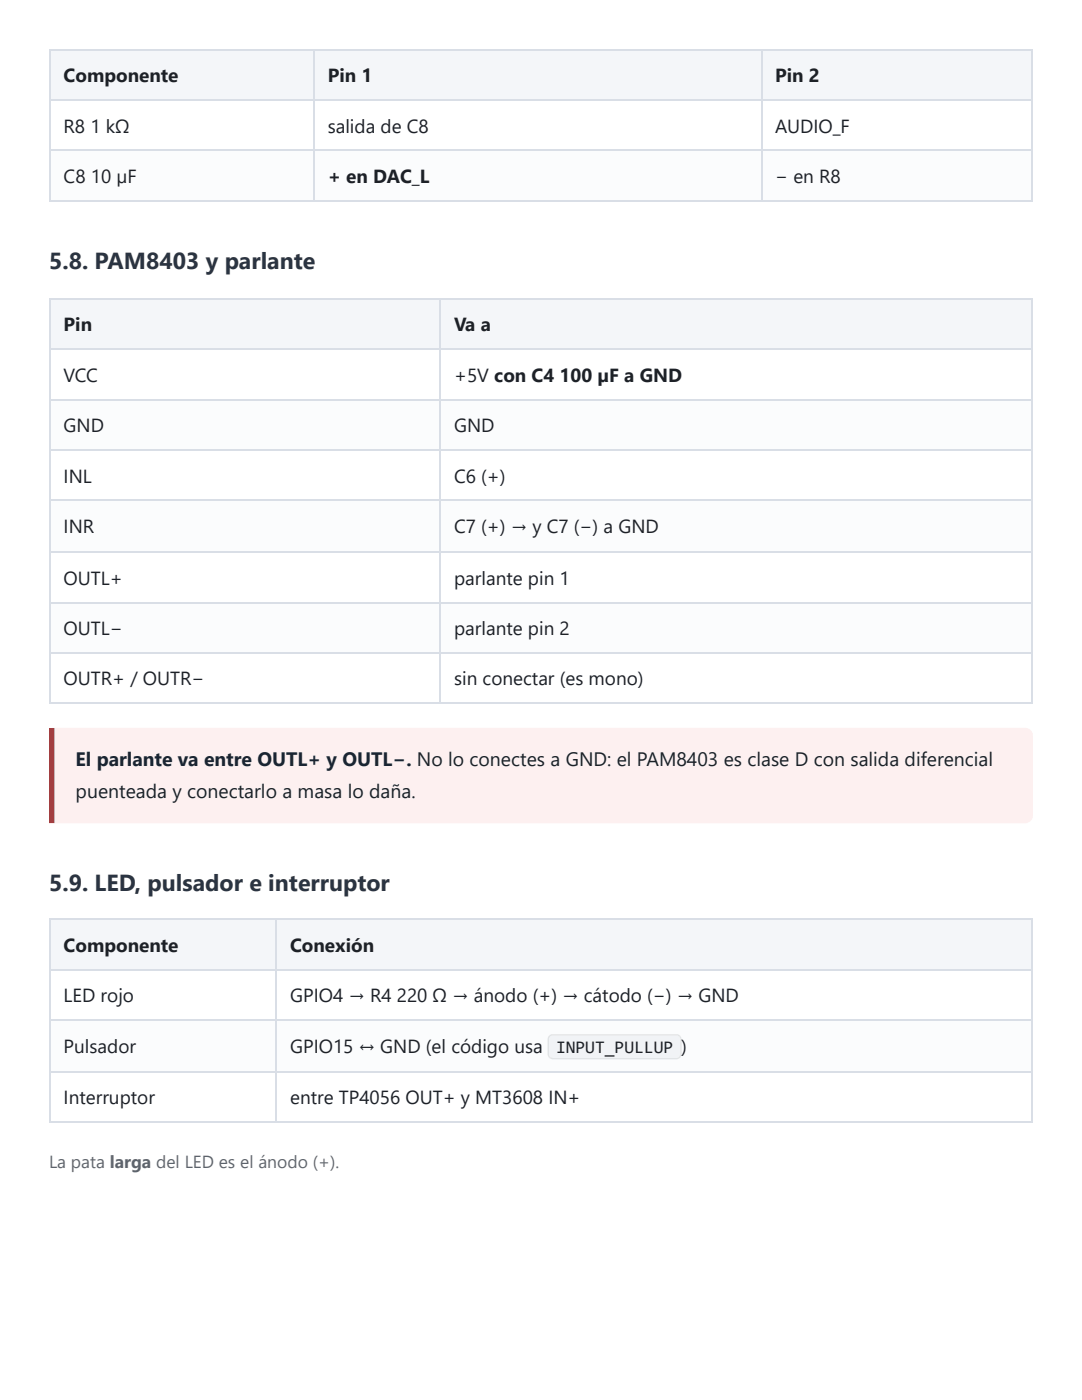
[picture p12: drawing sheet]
<svg xmlns="http://www.w3.org/2000/svg" width="216mm" height="279mm" viewBox="0 0 216 279" stroke-linecap="round" stroke-linejoin="round" font-family="sans-serif">
<defs><g id="words">
<g font-size="4.6" fill="#2a3442">
<text x="9.8" y="53.7">5.8. PAM8403 y parlante</text>
<text x="9.8" y="177.8">5.9. LED, pulsador e interruptor</text>
</g>
<text font-size="3.9" fill="#1a2533" x="15.1" y="152.9">El parlante va entre OUTL+ y OUTL−. No lo conectes a GND: el PAM8403 es clase D con salida diferencial</text>
<text font-size="3.9" fill="#1d2127" x="15.1" y="159.3">puenteada y conectarlo a masa lo daña.</text>
<g font-size="3.8" fill="#1d2127">
<text x="12.7" y="16.4">Componente</text>
<text x="65.4" y="16.4">Pin 1</text>
<text x="154.7" y="16.4">Pin 2</text>
<text x="12.7" y="26.5">R8</text>
<text x="18" y="26.5">1 kΩ</text>
<text x="65.4" y="26.5">salida de C8</text>
<text x="154.7" y="26.5">AUDIO_F</text>
<text x="12.7" y="36.5">C8</text>
<text x="18.1" y="36.5">10 µF</text>
<text x="65.4" y="36.5">+ en DAC_L</text>
<text x="154.7" y="36.5">− en R8</text>
<text x="12.7" y="66.1">Pin</text>
<text x="90.6" y="66.1">Va a</text>
<text x="12.7" y="76.2">VCC</text>
<text x="90.6" y="76.2">+5V con C4</text>
<text x="111.7" y="76.2">100 µF a GND</text>
<text x="12.7" y="86.3">GND</text>
<text x="90.6" y="86.3">GND</text>
<text x="12.7" y="96.3">INL</text>
<text x="90.6" y="96.3">C6 (+)</text>
<text x="12.7" y="106.4">INR</text>
<text x="90.6" y="106.4">C7 (+) → y C7 (−) a GND</text>
<text x="12.7" y="116.7">OUTL+</text>
<text x="90.6" y="116.7">parlante pin 1</text>
<text x="12.7" y="126.7">OUTL−</text>
<text x="90.6" y="126.7">parlante pin 2</text>
<text x="12.7" y="136.8">OUTR+ / OUTR−</text>
<text x="90.6" y="136.8">sin conectar (es mono)</text>
<text x="12.7" y="190">Componente</text>
<text x="57.9" y="190">Conexión</text>
<text x="12.7" y="200">LED rojo</text>
<text x="57.9" y="200">GPIO4 → R4</text>
<text x="79.2" y="200">220 Ω → ánodo (+) → cátodo (−) → GND</text>
<text x="12.7" y="210.1">Pulsador</text>
<text x="57.9" y="210.1">GPIO15 ↔ GND (el código usa</text>
<text x="135.9" y="210.1">)</text>
<text x="12.7" y="220.4">Interruptor</text>
<text x="57.9" y="220.4">entre TP4056 OUT+ y MT3608 IN+</text>
</g>
<text font-size="3.5" fill="#1d2127" x="110.9" y="210.1">INPUT_PULLUP</text>
<text font-size="3.5" fill="#5d6672" x="9.8" y="233.1">La pata larga del LED es el ánodo (+).</text>
</g></defs>
<g fill="#f4f6f9">
<path d="M10.1 10.1h52.6v10h-52.6z"/>
<path d="M62.7 10.1h89.2v10h-89.2z"/>
<path d="M151.9 10.1h54.1v10h-54.1z"/>
</g>
<g fill="#fbfcfd">
<path d="M10.1 30.2h52.6v10h-52.6z"/>
<path d="M62.7 30.2h89.2v10h-89.2z"/>
<path d="M151.9 30.2h54.1v10h-54.1z"/>
</g>
<path d="M9.8 9.9h196.2M9.8 20h196.2M9.9 9.8v30.4M62.6 9.8v30.4M152 9.8v30.4M9.8 30h196.2M9.8 40.1h196.2" fill="none" stroke="#d9dee6" stroke-width=".26"/>
<path d="M205.9 9.8v30.4" fill="none" stroke="#d9dee6" stroke-width=".2"/>
<g fill="#f4f6f9">
<path d="M10.1 59.5h77.7v10.1h-77.7z"/>
<path d="M87.8 59.5h118.2v10.1h-118.2z"/>
</g>
<g fill="#fbfcfd">
<path d="M10.1 79.9h77.7v10.1h-77.7z"/>
<path d="M87.8 79.9h118.2v10.1h-118.2z"/>
<path d="M10.1 100h77.7v10.1h-77.7z"/>
<path d="M87.8 100h118.2v10.1h-118.2z"/>
<path d="M10.1 120.1h77.7v10.1h-77.7z"/>
<path d="M87.8 120.1h118.2v10.1h-118.2z"/>
</g>
<path d="M9.8 59.7h196.2M9.9 59.5v81M87.7 59.5v81M9.8 69.7h196.2M9.8 79.8h196.2M9.8 89.8h196.2M9.8 99.9h196.2M9.8 110.2h196.2M9.8 120.3h196.2M9.8 130.3h196.2M9.8 140.4h196.2" fill="none" stroke="#d9dee6" stroke-width=".26"/>
<path d="M205.9 59.5v81" fill="none" stroke="#d9dee6" stroke-width=".2"/>
<path d="M10.3 145.3h194.2a1.4 1.4 0 0 1 1.5 1.5v15.9a1.4 1.4 0 0 1-1.5 1.6h-194.2z" fill="#fdf0f0"/>
<path d="M9.8 145.3h1v19h-1z" fill="#c62828"/>
<g fill="#f4f6f9">
<path d="M10.1 183.4h44.9v10.3h-44.9z"/>
<path d="M55 183.4h151v10.3h-151z"/>
</g>
<g fill="#fbfcfd">
<path d="M10.1 203.7h44.9v10.1h-44.9z"/>
<path d="M55 203.7h151v10.1h-151z"/>
</g>
<path d="M9.8 183.5h196.2M9.8 193.5h196.2M9.9 183.4v40.7M55.2 183.4v40.7M9.8 203.6h196.2M9.8 213.9h196.2M9.8 224h196.2" fill="none" stroke="#d9dee6" stroke-width=".26"/>
<path d="M205.9 183.4v40.7" fill="none" stroke="#d9dee6" stroke-width=".2"/>
<path d="M109.6 206.7l.7-.3h24.6a1.06 1.06 0 0 1 1.1 1v2.9a1.06 1.06 0 0 1-1.1 1.1h-24.6a1.06 1.06 0 0 1-1-1.1v-2.9z" fill="#f1f3f6"/>
<path d="M109.7 206.8l.6-.3h24.6a.93 .93 0 0 1 1 .9v2.9a.93 .93 0 0 1-1 1h-24.6a.93 .93 0 0 1-.9-1v-2.9z" fill="none" stroke="#e2e6ec" stroke-width=".26"/>
<use href="#words"/>
</svg>
